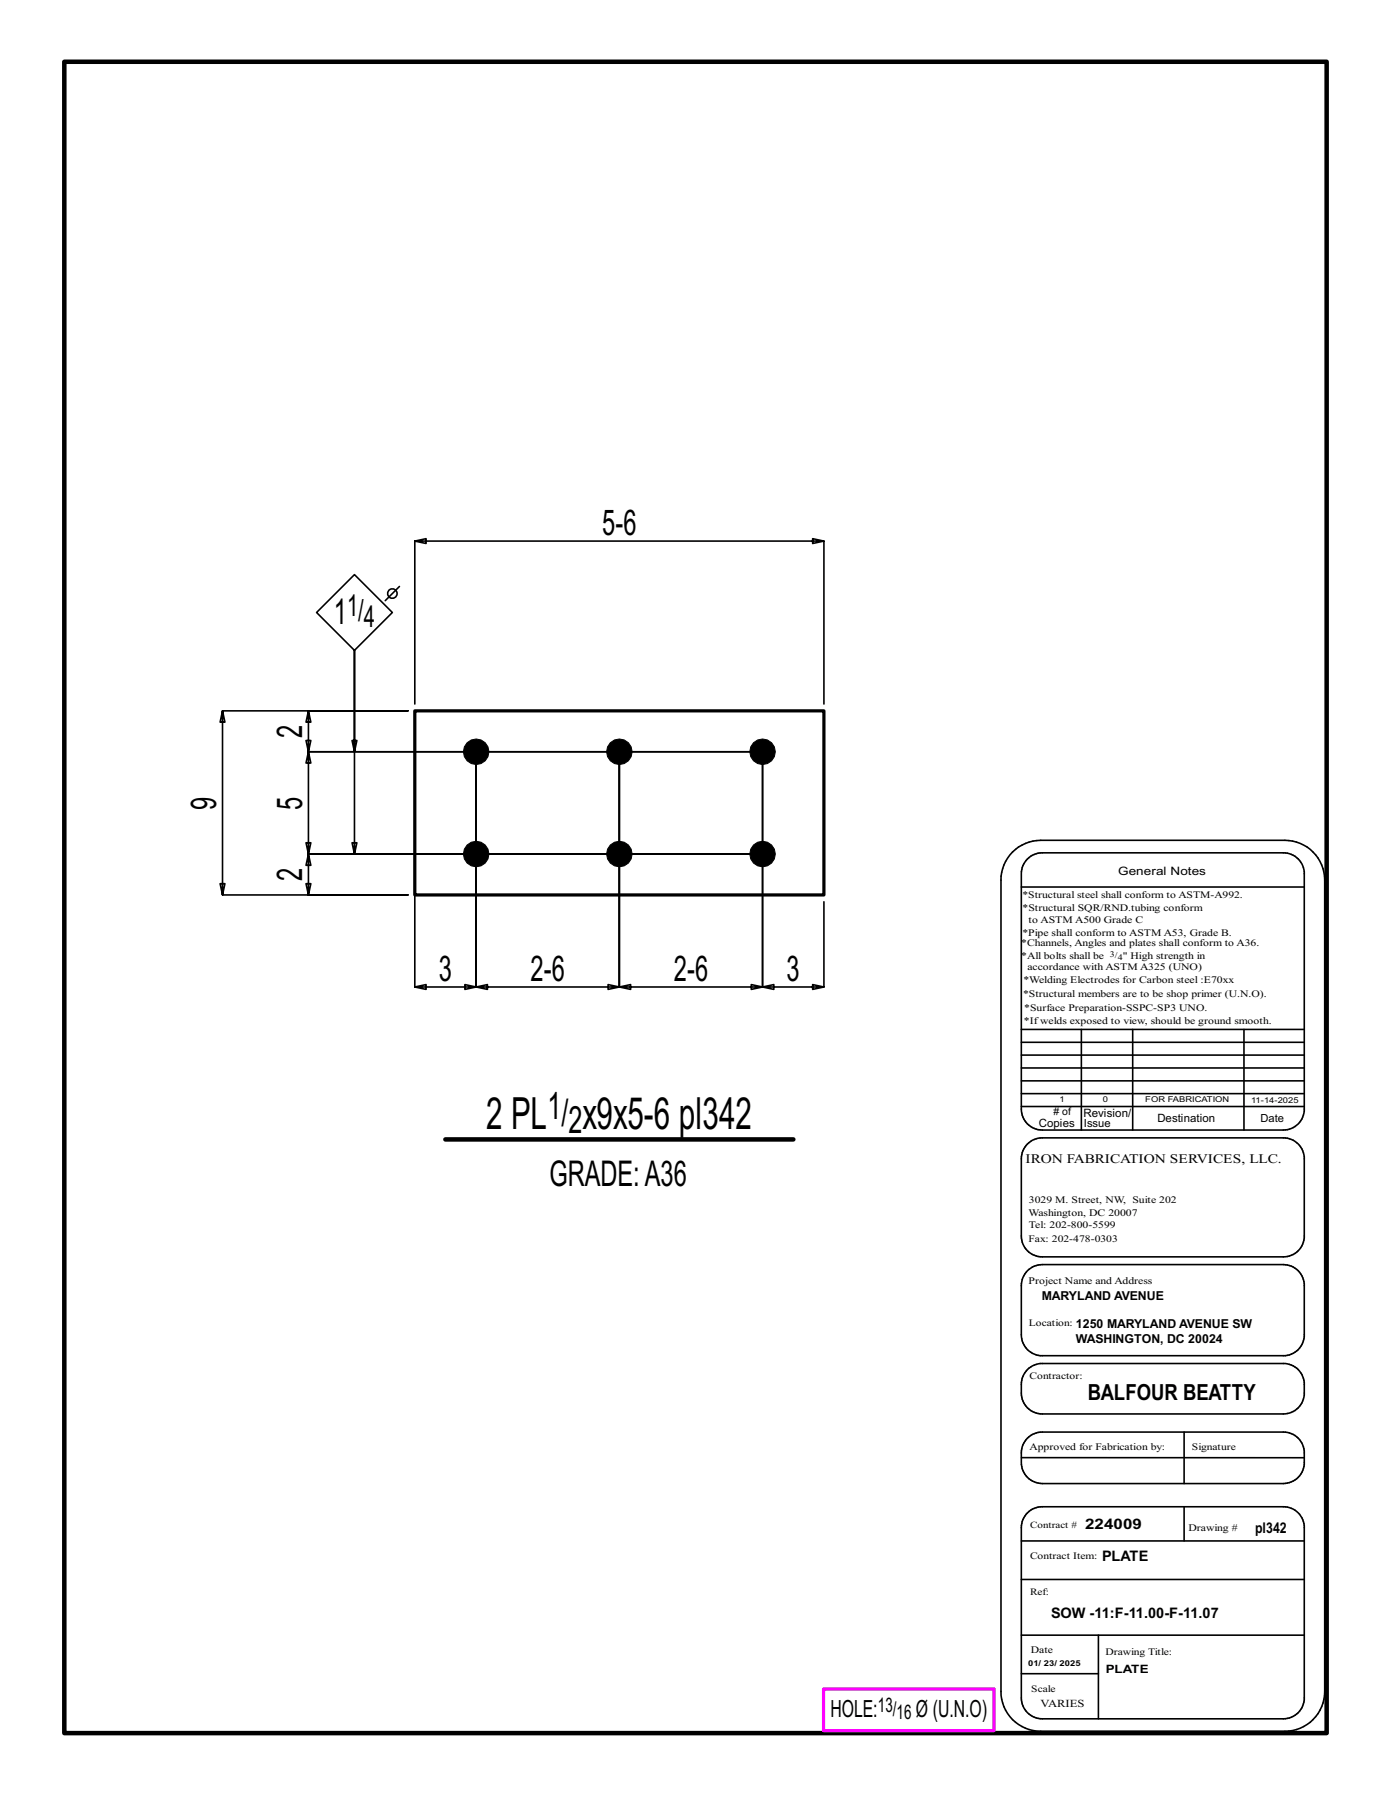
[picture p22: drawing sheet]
<svg xmlns="http://www.w3.org/2000/svg" width="216mm" height="279mm" viewBox="0 0 216 279" stroke-linecap="round" stroke-linejoin="round" font-family="sans-serif">
<defs><g id="words">
<g font-size="6.9">
<text x="75.5" y="175.3">2 PL</text>
<text x="90.4" y="175.3">x9x5-6 pl342</text>
</g>
<g font-size="5.9">
<text x="85" y="173.8">1/</text>
<text x="88.2" y="175.8">2</text>
</g>
<g font-size="5.5">
<text x="93.5" y="83">5-6</text>
<text x="51.8" y="96.8">1</text>
<text x="46.9" y="114.5" transform="rotate(-90 46.9 114.5)">2</text>
<text x="33.5" y="125.7" transform="rotate(-90 33.5 125.7)">9</text>
<text x="46.9" y="125.7" transform="rotate(-90 46.9 125.7)">5</text>
<text x="46.9" y="136.8" transform="rotate(-90 46.9 136.8)">2</text>
<text x="68.1" y="152.2">3</text>
<text x="82.4" y="152.2">2-6</text>
<text x="104.6" y="152.2">2-6</text>
<text x="122.1" y="152.2">3</text>
<text x="85.3" y="184">GRADE:A36</text>
</g>
<g font-size="4.7">
<text x="53.9" y="95.6">1/</text>
<text x="56.5" y="97.3">4</text>
</g>
<g font-size="3.7">
<text x="128.9" y="266.6">HOLE:</text>
<text x="142.2" y="266.6">Ø (U.N.O)</text>
</g>
<text font-size="3.4" x="168.8" y="217.4">BALFOUR BEATTY</text>
<g font-size="3.1">
<text x="136.3" y="265.8">13/</text>
<text x="139.2" y="266.9">16</text>
</g>
<g font-size="2.3">
<text x="168.4" y="237.3">224009</text>
<text x="194.8" y="238">pl342</text>
<text x="171" y="242.3">PLATE</text>
<text x="163.1" y="251.2">SOW -11:F-11.00-F-11.07</text>
</g>
<text font-size="2" x="159.2" y="180.5">IRON FABRICATION SERVICES, LLC.</text>
<g font-size="1.9">
<text x="161.7" y="201.8">MARYLAND AVENUE</text>
<text x="167" y="208.5">WASHINGTON, DC 20024</text>
<text x="167" y="206.1">1250 MARYLAND AVENUE SW</text>
</g>
<g font-size="1.8">
<text x="173.6" y="135.8">General Notes</text>
<text x="168.2" y="173.3">Revision/</text>
<text x="161.2" y="174.9">Copies</text>
<text x="179.6" y="174.2">Destination</text>
<text x="171.6" y="259.7">PLATE</text>
</g>
<g font-size="1.7">
<text x="168.2" y="174.9">Issue</text>
<text x="195.7" y="174.2">Date</text>
<text x="161.5" y="265">VARIES</text>
</g>
<g font-size="1.6">
<text x="158.7" y="141.5">*Structural SQR/RND.tubing conform</text>
<text x="159.7" y="143.3">to ASTM A500 Grade C</text>
<text x="158.5" y="146.9">*Channels, Angles and plates shall conform to A36.</text>
<text x="158.5" y="148.8">*All bolts shall be</text>
<text x="158.7" y="145.2">*Pipe shall conform to ASTM A53, Grade B.</text>
<text x="174.3" y="148.8">&quot; High strength in</text>
<text x="158.8" y="154.8">*Structural members are to be shop primer (U.N.O).</text>
<text x="158.9" y="152.7">*Welding Electrodes for Carbon steel :E70xx</text>
<text x="159.5" y="150.6">accordance with ASTM A325 (UNO)</text>
<text x="158.9" y="158.9">*Ifwelds exposed to view, should be ground smooth.</text>
<text x="159" y="157">*Surface Preparation-SSPC-SP3 UNO.</text>
<text x="163.5" y="173.1"># of</text>
<text x="159.7" y="188.7">Washington, DC 20007</text>
<text x="159.7" y="190.6">Tel: 202-800-5599</text>
<text x="159.7" y="186.8">3029 M. Street, NW, Suite 202</text>
<text x="159.7" y="199.3">Project Name and Address</text>
<text x="159.8" y="225.1">Approved for Fabrication by:</text>
<text x="184.5" y="237.6">Drawing #</text>
<text x="160" y="256.6">Date</text>
</g>
<g font-size="1.5">
<text x="158.7" y="139.4">*Structural steel shall conform to ASTM-A992.</text>
<text x="159.7" y="192.7">Fax: 202-478-0303</text>
<text x="159.7" y="205.8">Location:</text>
<text x="159.8" y="214">Contractor:</text>
<text x="185" y="225.1">Signature</text>
<text x="159.9" y="237.1">Contract #</text>
<text x="159.9" y="241.9">Contract Item:</text>
<text x="159.9" y="247.6">Ref:</text>
<text x="171.6" y="256.9">Drawing Title:</text>
<text x="160.1" y="262.7">Scale</text>
</g>
<g font-size="1.3">
<text x="172.3" y="148.5">3/</text>
<text x="173.5" y="149">4</text>
</g>
<g font-size="1.2">
<text x="164.5" y="171.1">1</text>
<text x="171.2" y="171.1">0</text>
<text x="177.8" y="171.1">FOR FABRICATION</text>
<text x="194.2" y="171.2">11-14-2025</text>
<text x="159.6" y="258.7">01/ 23/ 2025</text>
</g>
</g></defs>
<g fill="none" stroke="#000" stroke-width=".25">
<path d="M62 91l-2.2 2.2M55 116.7l.4-1.8h-.8l.4 1.8v-15.7l5.9-5.9-5.9-5.9-5.9 5.9 5.9 5.9v31.6l-.4-1.8h.8l-.4 1.8M64.4 109.3v-25.3l1.7 .4v-.8l-1.7 .4h63.5l-1.8 .4v-.8l1.8 .4v25.3M64.4 132.6v20.6l1.7 .4v-.8l-1.7 .4h9.5l-1.7 .4v-.8l1.7 .4v-36.5v36.5l1.8 .4v-.8l-1.8 .4h22.2l-1.7 .4v-.8l1.7 .4v-36.5v36.5l1.8 .4v-.8l-1.8 .4h22.3l-1.8 .4v-.8l1.8 .4v-36.5h-70.5l-.4 1.7h.7l-.3-1.7v15.9l-.4-1.8h.7l-.3 1.8h70.5h-70.5l-.4 1.7h.7l-.3-1.7v6.3l-.4-1.7h.7l-.3 1.7h15.4h-28.8l.4-1.7h-.7l.3 1.7v-28.6l.4 1.8h-.7l.3-1.8h28.8h-15.4l-.4 1.8h.7l-.3-1.8v6.4l-.4-1.8h.7l-.3 1.8h70.5v36.5l1.7 .4v-.8l-1.7 .4h9.5l-1.8 .4v-.8l1.8 .4v-13.2M157.2 132.3a6.3 6.3 0 0 1 4.3-1.9h37.9a6.2 6.2 0 0 1 6.2 6.2v126a6.2 6.2 0 0 1-6.2 6.1h-37.9a6.1 6.1 0 0 1-6.1-6.1v-126a6.1 6.1 0 0 1 1.8-4.3zM158.5 137.7h43.9M159.5 133.3a3.3 3.3 0 0 1 2.3-.9h37.4a3.3 3.3 0 0 1 3.2 2.9v37.2a3.2 3.2 0 0 1-3.2 2.9h-37.4a3.2 3.2 0 0 1-3.3-3.2v-36.6a3.2 3.2 0 0 1 1-2.3zM158.5 159.8h43.9M167.8 159.8v15.6M175.8 159.8v15.6M193.1 159.8v15.6M158.5 165.8h43.9"/>
<path d="M158.5 167.8h43.9M158.5 163.8h43.9M158.5 161.8h43.9M158.5 171.8h43.9M158.5 169.8h43.9M159.5 177.6a3.3 3.3 0 0 1 2.3-1h37.4a3.3 3.3 0 0 1 3.2 3v12.6a3.3 3.3 0 0 1-3.2 2.9h-37.4a3.2 3.2 0 0 1-3.3-3.2v-12a3.2 3.2 0 0 1 1-2.3zM159.5 197.2l1-.7 1.3-.2h37.4a3.3 3.3 0 0 1 3.2 2.9v8.3a3.2 3.2 0 0 1-2.9 2.9h-38.1a3.3 3.3 0 0 1-2.9-3.2v-8l.3-.9zM159.5 212.6l.7-.6 1.2-.4h37.8a3.2 3.2 0 0 1 3.2 3v2a3.3 3.3 0 0 1-3.2 2.9h-37.4a3.2 3.2 0 0 1-3.3-3.3v-1.3a3.3 3.3 0 0 1 1-2.3zM158.5 239.2h43.9M158.5 226.3h43.9M159.5 234.8a3.3 3.3 0 0 1 2.3-.9h37.4a3.3 3.3 0 0 1 3.2 2.9v27.1a3.3 3.3 0 0 1-3.2 2.9h-37.4a3.2 3.2 0 0 1-3.3-3.2v-26.5a3.2 3.2 0 0 1 1-2.3zM159.5 223.2a3.3 3.3 0 0 1 2.3-.9h37.4a3.3 3.3 0 0 1 3.2 2.9v2.1a3.3 3.3 0 0 1-3.2 3h-37.4a3.3 3.3 0 0 1-3.3-3.3v-1.5a3.2 3.2 0 0 1 1-2.3z"/>
<path d="M183.8 222.3v8M183.8 233.9v5.3M158.5 245.2h43.9M158.5 259.8h12M158.5 253.8h43.9M170.5 253.8v13"/>
<circle cx="60.9" cy="92.1" r=".74"/>
</g>
<path d="M10 9.6h195.9v259.4h-195.9zM69.1 176.9h54" fill="none" stroke="#000" stroke-width=".7"/>
<path d="M127.8 262.2h26.5v6.4h-26.5z" fill="none" stroke="#f0f" stroke-width=".5"/>
<g fill="#000" stroke="#000" stroke-width=".16">
<circle cx="73.9" cy="116.7" r="1.98"/>
<circle cx="96.1" cy="116.7" r="1.98"/>
<circle cx="118.4" cy="116.7" r="1.98"/>
<circle cx="73.9" cy="132.6" r="1.98"/>
<circle cx="96.1" cy="132.6" r="1.98"/>
<circle cx="118.4" cy="132.6" r="1.98"/>
</g>
<path d="M64.4 110.3h63.5v28.6h-63.5z" fill="none" stroke="#000" stroke-width=".5"/>
<use href="#words"/>
</svg>
